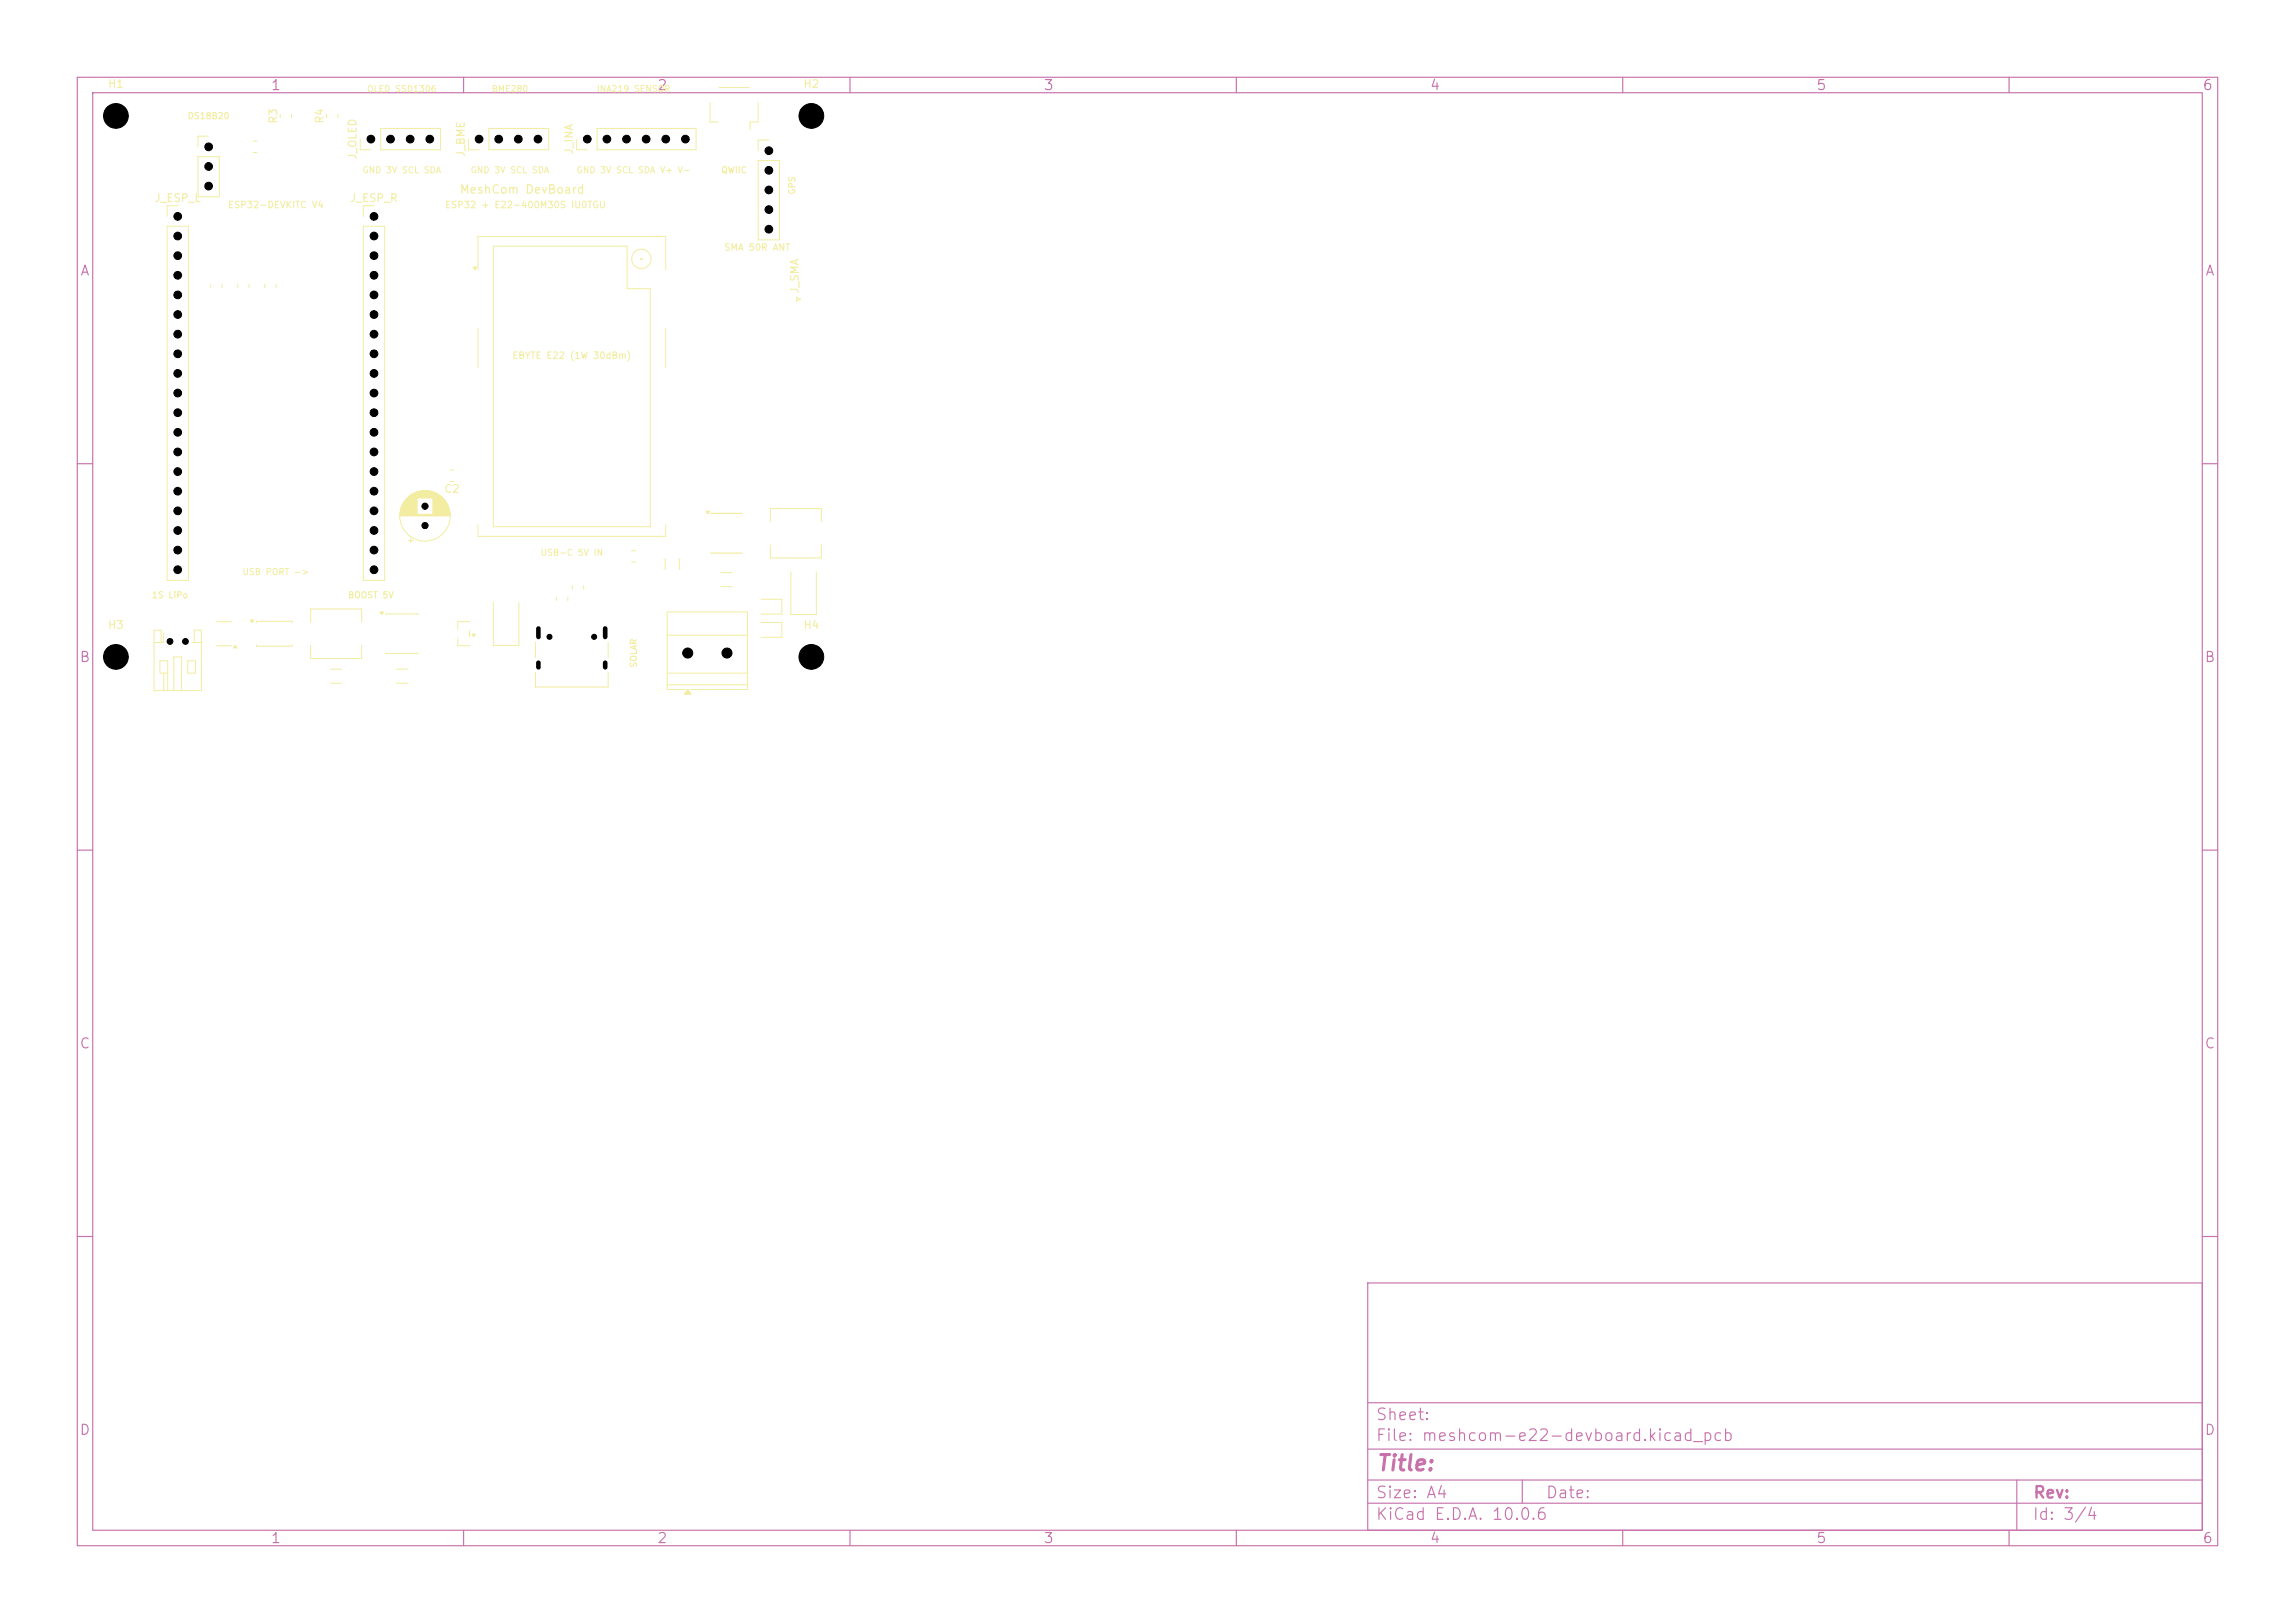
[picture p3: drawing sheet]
<svg xmlns="http://www.w3.org/2000/svg" width="297mm" height="210mm" viewBox="0 0 297 210" stroke-linecap="round" stroke-linejoin="round" font-family="sans-serif">
<defs><g id="words">
<text font-size="2" fill="#c872ab" x="178" y="190.8">Title:</text>
<g font-size="1.5" fill="#c872ab">
<text x="178" y="184.1">Sheet:</text>
<text x="178" y="186.8">File: meshcom-e22-devboard.kicad_pcb</text>
<text x="178" y="197">KiCad E.D.A. 10.0.6</text>
<text x="178" y="194.2">Size: A4</text>
<text x="200" y="194.2">Date:</text>
<text x="263" y="197">Id: 3/4</text>
<text x="263" y="194.2">Rev:</text>
</g>
<g font-size="1.3" fill="#c872ab">
<text x="35" y="12">1</text>
<text x="85" y="12">2</text>
<text x="135" y="12">3</text>
<text x="185" y="12">4</text>
<text x="235" y="12">5</text>
<text x="285" y="12">6</text>
<text x="10.3" y="36">A</text>
<text x="285.3" y="36">A</text>
<text x="10.2" y="86">B</text>
<text x="285.2" y="86">B</text>
<text x="10.2" y="136">C</text>
<text x="285.2" y="136">C</text>
<text x="10.2" y="186">D</text>
<text x="285.2" y="186">D</text>
<text x="35" y="200">1</text>
<text x="85" y="200">2</text>
<text x="135" y="200">3</text>
<text x="185" y="200">4</text>
<text x="235" y="200">5</text>
<text x="285" y="200">6</text>
</g>
<text font-size="1.1" fill="#f2eda1" x="59.4" y="25.3">MeshCom DevBoard</text>
<g font-size="1" fill="#f2eda1">
<text x="13.9" y="11.6">H1</text>
<text x="103.9" y="11.6">H2</text>
<text x="36.1" y="16.1" transform="rotate(-90 36.1 16.1)">R3</text>
<text x="42.1" y="16.1" transform="rotate(-90 42.1 16.1)">R4</text>
<text x="46.4" y="20.7" transform="rotate(-90 46.4 20.7)">J_OLED</text>
<text x="60.4" y="20.4" transform="rotate(-90 60.4 20.4)">J_BME</text>
<text x="74.4" y="20.1" transform="rotate(-90 74.4 20.1)">J_INA</text>
<text x="19.9" y="26.4">J_ESP_L</text>
<text x="45.2" y="26.4">J_ESP_R</text>
<text x="103.6" y="38.1" transform="rotate(-90 103.6 38.1)">J_SMA</text>
<text x="57.4" y="64">C2</text>
<text x="13.9" y="81.6">H3</text>
<text x="103.9" y="81.6">H4</text>
</g>
<g font-size=".9" fill="#f2eda1">
<text x="29.4" y="27.1">ESP32-DEVKITC V4</text>
<text x="57.5" y="27.1">ESP32 + E22-400M30S IU0TGU</text>
<text x="93.6" y="32.6">SMA 50R ANT</text>
<text x="66.2" y="46.6">EBYTE E22 (1W 30dBm)</text>
</g>
<g font-size=".8" fill="#f2eda1">
<text x="24.2" y="15.6">DS18B20</text>
<text x="47.4" y="12.1">OLED SSD1306</text>
<text x="63.6" y="12.1">BME280</text>
<text x="77.2" y="12.1">INA219 SENSOR</text>
<text x="46.8" y="22.6">GND 3V SCL SDA</text>
<text x="60.8" y="22.6">GND 3V SCL SDA</text>
<text x="74.5" y="22.6">GND 3V SCL SDA V+ V-</text>
<text x="93.3" y="22.6">QWIIC</text>
<text x="103.1" y="25.3" transform="rotate(-90 103.1 25.3)">GPS</text>
<text x="19.6" y="77.6">1S LiPo</text>
<text x="31.3" y="74.6">USB PORT -&gt;</text>
<text x="45" y="77.6">BOOST 5V</text>
<text x="69.9" y="72.1">USB-C 5V IN</text>
<text x="82.6" y="86.4" transform="rotate(-90 82.6 86.4)">SOLAR</text>
</g>
</g></defs>
<g fill="none" stroke="#c872ab" stroke-width=".15">
<path d="M10 10h277v190h-277zM12 12h273v186h-273zM60 10v2M110 10v2M160 10v2M210 10v2M260 10v2M10 60h2M285 60h2M10 110h2M285 110h2M10 160h2"/>
<path d="M177 166h108v32h-108zM285 160h2M60 198v2M110 198v2M160 198v2M177 194.5h108M177 191.5h108M177 187.5h108M177 181.5h108M197 191.5v3M210 198v2M260 198v2"/>
<path d="M261 191.5v6.5"/>
</g>
<g fill="none" stroke="#f2eda1" stroke-width=".13">
<path d="M36.3 14.8v.4M37.7 14.8v.4M42.3 14.8v.4M43.7 14.8v.4M46.6 18v1.4h1.4M49.3 16.6h7.7v2.8h-7.7zM21.6 29.3h2.8v45.8h-2.8zM23 26.6h-1.4v1.4M47 29.3h2.8v45.8h-2.8zM48.4 26.6h-1.4v1.4M61.2 34.6h.5l-.2 .3zM61.9 34.9v-4.3h24.3v4.3"/>
<path d="M63.8 31.9h17.3v5.5h3.1v30.8h-20.4zM103.1 38.5l.5 .2-.5 .3zM61.9 42.5v5.1M86.2 42.5v5.1M51.8 66.7h6.4M51.8 66.8h6.4M51.8 66.6h6.4M51.8 66.5h2.2M51.8 66.4h2.2M51.8 66.3h2.2M51.8 66.2h2.2M51.8 66.1h2.2"/>
<path d="M51.9 66h2.1M51.9 65.9h2.1M51.9 65.8h2.1M51.9 65.7h2.1M52 65.7h2M52 65.6h2M52 65.5h2M52 65.4h2M52.1 65.4h1.9M52.1 65.3h1.9M52.1 65.2h1.9M52.2 65.2h1.8"/>
<path d="M52.2 65.1h1.8M52.3 65h1.7M52.3 64.9h1.7M52.4 64.9h1.6M52.4 64.8h1.6M52.5 64.8h1.5M52.5 64.7h1.5M52.5 64.6h1.5M52.6 64.6h1.4M52.7 64.5h1.3M52.7 64.4h4.6M52.8 64.4h4.4"/>
<path d="M52.8 69.9h.7M52.9 64.3h4.2M53 64.2h4M53.1 64.2h3.8M53.1 64.1h3.8M53.2 69.6v.7M53.2 64.1h3.6M53.2 64h3.6M53.3 64h3.4M53.4 64h3.2M53.4 63.9h3.2M53.5 63.9h3"/>
<path d="M53.6 63.8h2.8M53.6 63.8h2.7M53.7 63.8h2.6M53.8 63.7h2.4M53.9 63.7h2.2M54.1 63.6h1.8M54.2 63.6h1.6M54.4 63.6h1.2M54.6 63.5h.8M56 66.5h2.2M56 66.4h2.2M56 66.3h2.2"/>
<path d="M56 66.2h2.2M56 66.1h2.2M56 66h2.1M56 65.9h2.1M56 65.8h2.1M56 65.7h2.1M56 65.7h2M56 65.6h2M56 65.5h2M56 65.4h2M56 65.4h1.9M56 65.3h1.9"/>
<path d="M56 65.2h1.9M56 65.2h1.8M56 65.1h1.8M56 65h1.7M56 64.9h1.7M56 64.9h1.6M56 64.8h1.6M56 64.8h1.5M56 64.7h1.5M56 64.6h1.4M56 64.5h1.3M58.2 60.8h.6"/>
<path d="M58.2 62.3h.6M61.9 67.9v1.5h24.3v-1.5M74.1 75.8v.4M75.5 75.8v.4M81.7 71.3h.6M81.7 72.7h.6M69.3 83.1v2M69.3 87v1.9h9.4v-1.9M78.7 83.1v2"/>
<circle cx="83" cy="33.5" r=".1"/>
<circle cx="83" cy="33.5" r="1.25"/>
<circle cx="55" cy="66.7" r="3.3"/>
</g>
<path d="M61.2 34.6h.5l-.2 .3z" fill="#f2eda1"/>
<g fill="none" stroke="#f2eda1" stroke-width=".13">
<path d="M27 17.6h-1.4v1.4M32.8 18.3h.4M32.8 19.7h.4M60.6 18v1.4h1.4M63.3 16.6h7.7v2.8h-7.7zM74.6 18v1.4h1.4M77.3 16.6h12.8v2.8h-12.8zM91.9 13.3v2.5h1M93.1 11.3h3.8M98.1 13.3v2.5h-1v1M99.5 18.1h-1.4v1.4M25.6 20.3h2.8v5.2h-2.8z"/>
<path d="M98.1 20.8h2.8v10.2h-2.8zM72 77.3v.4M73.5 77.3v.4M20.7 85.5h1v1.6h-1zM20.9 83.1v-1.6h-1v7.9h6.2v-7.9h-1v1.6M21.1 81.9v1.2h-1.2M21.2 87.1v2.3M21.7 87.1v2.3M22.5 89.4v-4.4h1v4.4M24.3 85.5h1v1.6h-1zM24.9 83.1h1.2M28.1 83.5h1.8"/>
<path d="M28.1 80.5h1.8M30.5 83.5l.2 .3h-.5z"/>
</g>
<path d="M30.5 83.5l.2 .3h-.5z" fill="#f2eda1"/>
<path d="M32.4 80.2h.5l-.3 .4zM33.2 80.6v-.2h4.6v.2M33.2 83.4v.2h4.6v-.2" fill="none" stroke="#f2eda1" stroke-width=".13"/>
<path d="M32.4 80.2h.5l-.3 .4z" fill="#f2eda1"/>
<g fill="none" stroke="#f2eda1" stroke-width=".13">
<path d="M27.3 36.8v.4M28.7 36.8v.4M30.8 36.8v.4M32.2 36.8v.4M34.3 36.7v.6M35.7 36.7v.6M49.2 79.2h.4l-.2 .3zM49.9 79.5v-.1h4.2v.1M40.2 80.5v-1.7h6.6v1.7M40.2 83.5v1.7h6.6v-1.7M42.8 86.6h1.4M42.8 88.4h1.4"/>
<path d="M49.9 84.5v.1h4.2v-.1"/>
</g>
<path d="M49.2 79.2h.4l-.2 .3z" fill="#f2eda1"/>
<path d="M51.3 86.6h1.4M51.3 88.4h1.4M59.2 82.6v1l1.6-.1M60.8 80.5l-1.6-.1v1M60.8 81.6v.8M61.1 82h.4l-.2 .4z" fill="none" stroke="#f2eda1" stroke-width=".13"/>
<path d="M61.1 82h.4l-.2 .4z" fill="#f2eda1"/>
<path d="M63.8 78v5.5h3.3v-5.5M91.4 66.1h.4l-.2 .4z" fill="none" stroke="#f2eda1" stroke-width=".13"/>
<path d="M91.9 66.4h4.2M91.9 71.6h4.2" fill="none" stroke="#f2eda1" stroke-width=".15"/>
<path d="M91.4 66.1h.4l-.2 .4z" fill="#f2eda1"/>
<g fill="none" stroke="#f2eda1" stroke-width=".13">
<path d="M86.1 72.3v1.4M87.9 72.3v1.4M93.3 75.9h1.4M93.3 74.1h1.4M98.5 77.5h2.7v2h-2.7M99.7 67.5v-1.7h6.6v1.7M99.7 70.5v1.7h6.6v-1.7M102.4 74v5.5h3.2v-5.5M86.3 82.2h10.4M86.3 87.1h10.4M86.3 88.6h10.4M88.7 89.2h-2.4v-10h10.4v10h-7.4"/>
<path d="M89 89.2l.4 .6h-.8zM98.5 80.5h2.7v2h-2.7"/>
</g>
<path d="M89 89.2l.4 .6h-.8z" fill="#f2eda1"/>
<g fill="#000" stroke="#000" stroke-width=".13">
<circle cx="15" cy="15" r="1.6"/>
<circle cx="27" cy="19" r=".5"/>
<circle cx="48" cy="18" r=".5"/>
<circle cx="50.5" cy="18" r=".5"/>
<circle cx="53.1" cy="18" r=".5"/>
<circle cx="55.6" cy="18" r=".5"/>
<circle cx="62" cy="18" r=".5"/>
<circle cx="64.5" cy="18" r=".5"/>
<circle cx="67.1" cy="18" r=".5"/>
<circle cx="69.6" cy="18" r=".5"/>
<circle cx="76" cy="18" r=".5"/>
<circle cx="78.5" cy="18" r=".5"/>
<circle cx="81.1" cy="18" r=".5"/>
<circle cx="83.6" cy="18" r=".5"/>
<circle cx="86.2" cy="18" r=".5"/>
<circle cx="88.7" cy="18" r=".5"/>
<circle cx="99.5" cy="19.5" r=".5"/>
<circle cx="105" cy="15" r="1.6"/>
<circle cx="23" cy="38.2" r=".5"/>
<circle cx="23" cy="28" r=".5"/>
<circle cx="23" cy="30.5" r=".5"/>
<circle cx="23" cy="35.6" r=".5"/>
<circle cx="23" cy="33.1" r=".5"/>
<circle cx="27" cy="21.5" r=".5"/>
<circle cx="27" cy="24.1" r=".5"/>
<circle cx="48.4" cy="28" r=".5"/>
<circle cx="48.4" cy="38.2" r=".5"/>
<circle cx="48.4" cy="30.5" r=".5"/>
<circle cx="48.4" cy="35.6" r=".5"/>
<circle cx="48.4" cy="33.1" r=".5"/>
<circle cx="99.5" cy="27.1" r=".5"/>
<circle cx="99.5" cy="29.7" r=".5"/>
<circle cx="99.5" cy="24.6" r=".5"/>
<circle cx="99.5" cy="22" r=".5"/>
<circle cx="23" cy="50.9" r=".5"/>
<circle cx="23" cy="58.5" r=".5"/>
<circle cx="23" cy="48.3" r=".5"/>
<circle cx="23" cy="55.9" r=".5"/>
<circle cx="23" cy="53.4" r=".5"/>
<circle cx="23" cy="45.8" r=".5"/>
<circle cx="23" cy="43.2" r=".5"/>
<circle cx="23" cy="40.7" r=".5"/>
<circle cx="48.4" cy="45.8" r=".5"/>
<circle cx="48.4" cy="55.9" r=".5"/>
<circle cx="48.4" cy="48.3" r=".5"/>
<circle cx="48.4" cy="53.4" r=".5"/>
<circle cx="48.4" cy="58.5" r=".5"/>
<circle cx="48.4" cy="50.9" r=".5"/>
<circle cx="48.4" cy="43.2" r=".5"/>
<circle cx="48.4" cy="40.7" r=".5"/>
<circle cx="23" cy="66.1" r=".5"/>
<circle cx="23" cy="68.6" r=".5"/>
<circle cx="23" cy="61" r=".5"/>
<circle cx="23" cy="63.6" r=".5"/>
<circle cx="23" cy="71.2" r=".5"/>
<circle cx="23" cy="73.7" r=".5"/>
<circle cx="48.4" cy="61" r=".5"/>
<circle cx="48.4" cy="66.1" r=".5"/>
<circle cx="48.4" cy="73.7" r=".5"/>
<circle cx="48.4" cy="63.6" r=".5"/>
<circle cx="48.4" cy="68.6" r=".5"/>
<circle cx="48.4" cy="71.2" r=".5"/>
<circle cx="55" cy="68" r=".4"/>
<circle cx="55" cy="65.5" r=".4"/>
<circle cx="15" cy="85" r="1.6"/>
<circle cx="22" cy="83" r=".37"/>
<circle cx="24" cy="83" r=".37"/>
<circle cx="71.1" cy="82.4" r=".33"/>
<circle cx="76.9" cy="82.4" r=".33"/>
<circle cx="89" cy="84.5" r=".65"/>
<circle cx="94.1" cy="84.5" r=".65"/>
<circle cx="105" cy="85" r="1.6"/>
</g>
<path d="M69.7 81.3v1.1M69.7 85.8v.6M78.3 81.3v1.1M78.3 85.8v.6" fill="none" stroke="#000" stroke-width=".6"/>
<use href="#words"/>
</svg>
